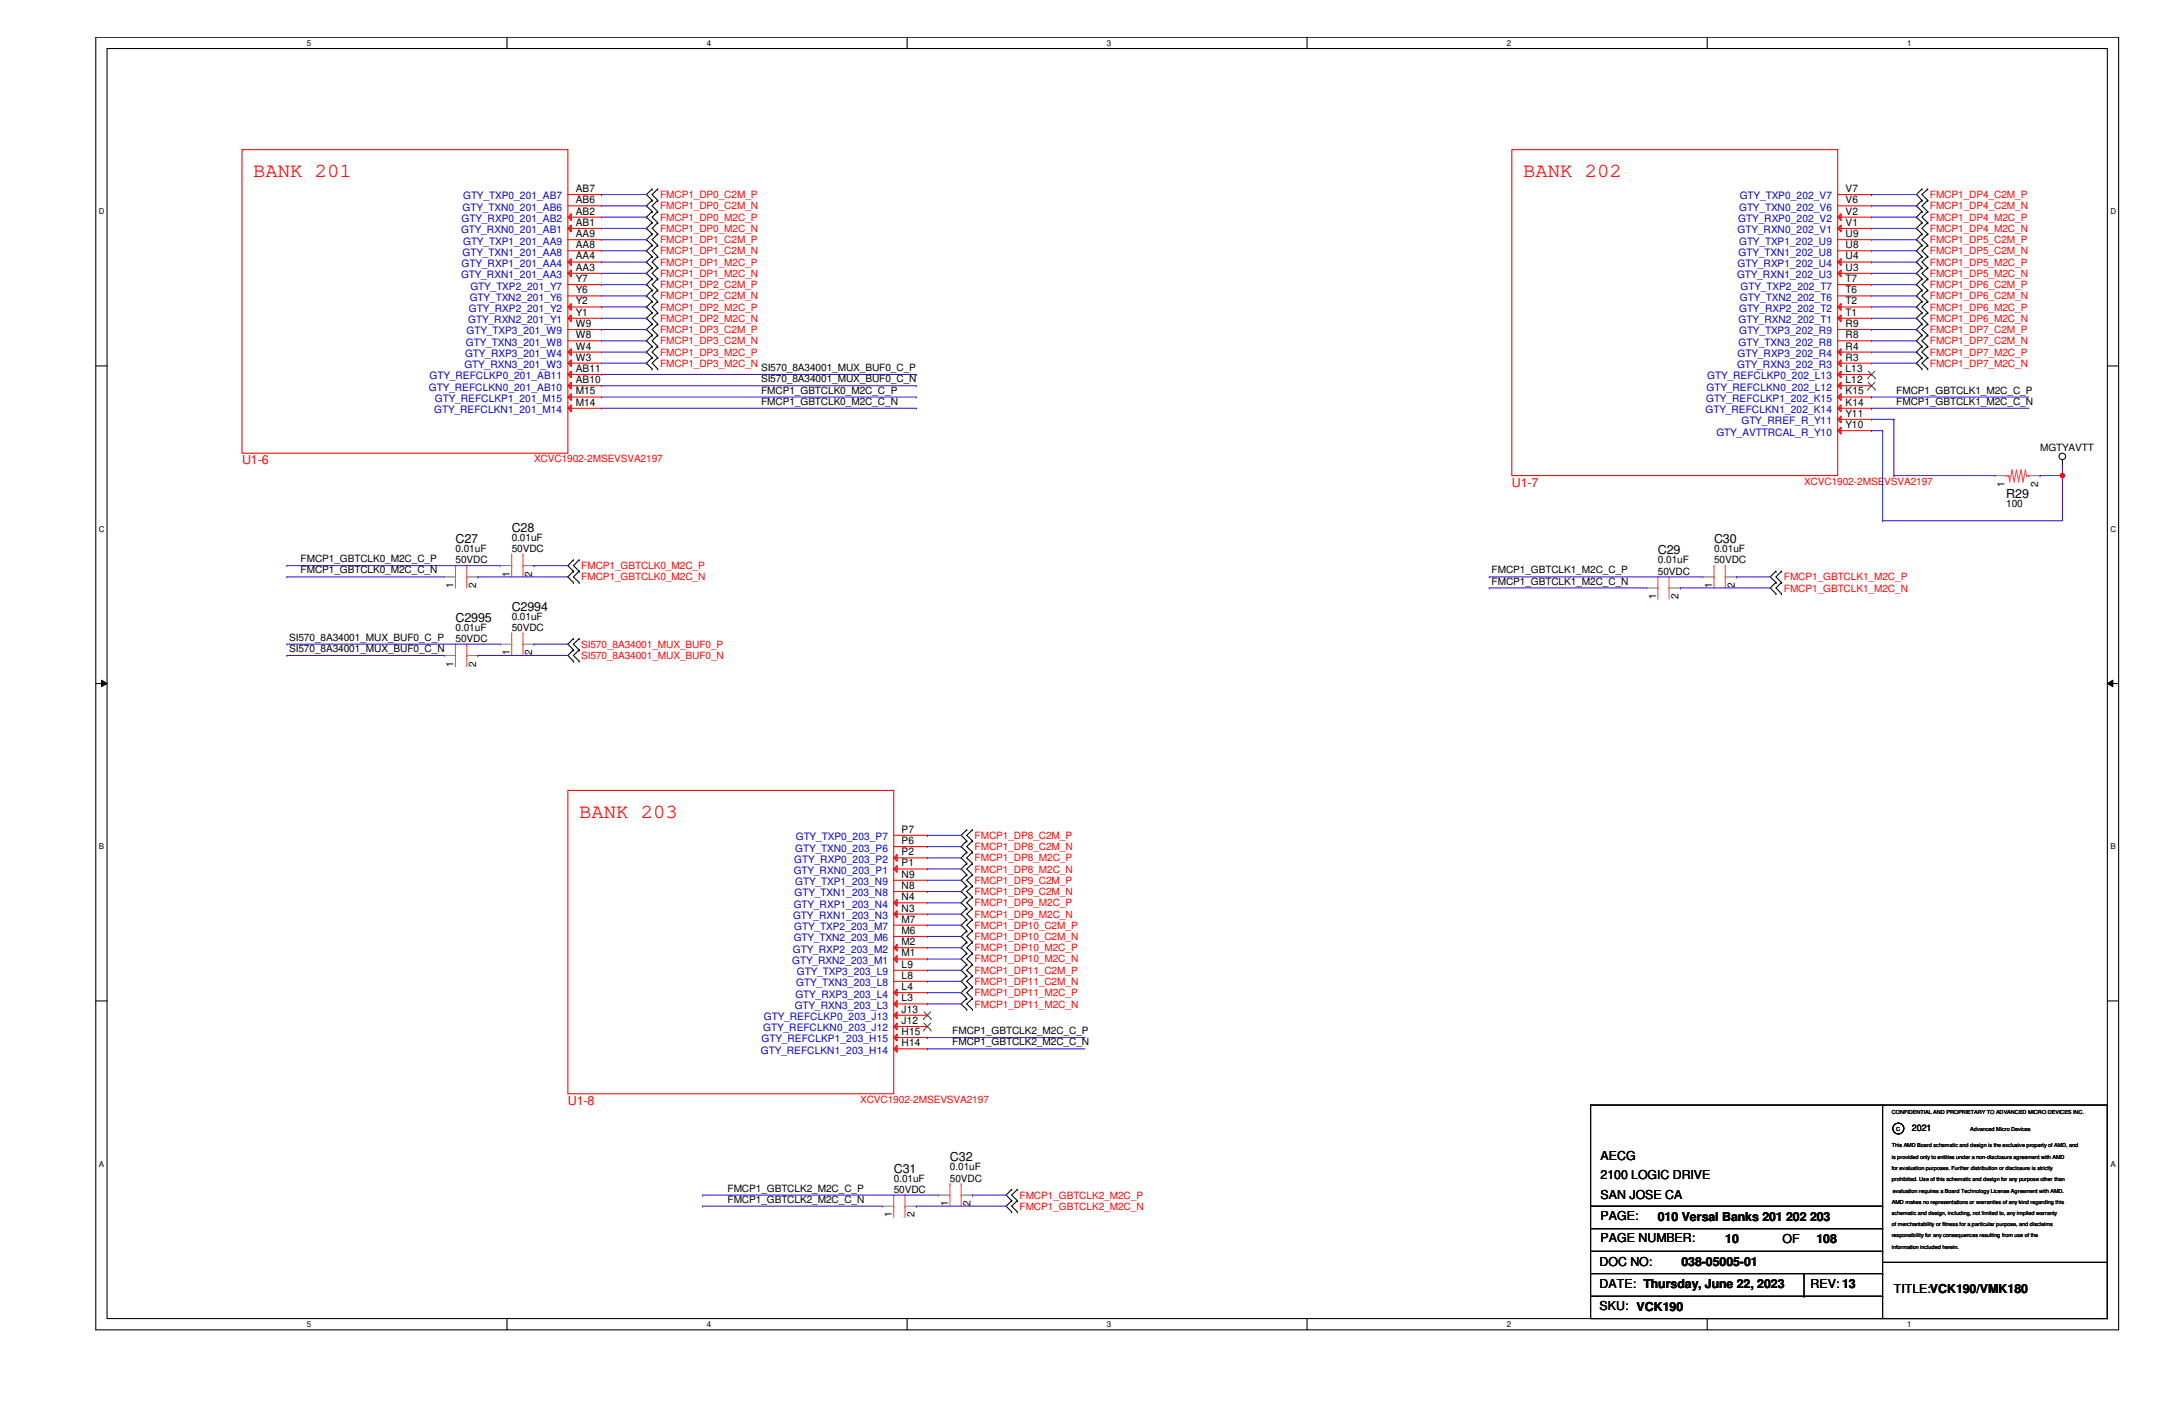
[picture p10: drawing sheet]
<svg xmlns="http://www.w3.org/2000/svg" width="432mm" height="279mm" viewBox="0 0 432 279" stroke-linecap="round" stroke-linejoin="round" font-family="sans-serif">
<defs><g id="words">
<g font-size="4" fill="#f00">
<text x="50.3" y="35.2">BANK 201</text>
<text x="302.9" y="35.2">BANK 202</text>
<text x="115.2" y="162.6">BANK 203</text>
</g>
<g font-size="2.5" fill="#f00">
<text x="48.1" y="92.4">U1-6</text>
<text x="300.7" y="96.8">U1-7</text>
<text x="112.9" y="219.8">U1-8</text>
</g>
<g font-size="2.5">
<text x="399" y="99.1">R29</text>
<text x="90.6" y="108">C27</text>
<text x="101.8" y="105.8">C28</text>
<text x="340.9" y="108">C30</text>
<text x="329.7" y="110.2">C29</text>
<text x="90.6" y="123.7">C2995</text>
<text x="101.8" y="121.4">C2994</text>
<text x="177.8" y="233.2">C31</text>
<text x="188.9" y="230.9">C32</text>
<text x="318.3" y="230.7">AECG</text>
<text x="318.3" y="234.5">2100 LOGIC DRIVE</text>
<text x="318.3" y="238.3">SAN JOSE CA</text>
<text x="318.3" y="242.6">PAGE:</text>
<text x="329.7" y="242.8">010 Versal Banks 201 202 203</text>
<text x="318.1" y="251.7">DOC NO:</text>
<text x="318.3" y="247.1">PAGE NUMBER:</text>
<text x="334.4" y="251.7">038-05005-01</text>
<text x="343.2" y="247.3">10</text>
<text x="354.5" y="247.3">OF</text>
<text x="361.3" y="247.3">108</text>
<text x="318.1" y="256.2">DATE: Thursday, June 22, 2023</text>
<text x="360.1" y="256.2">REV: 13</text>
<text x="376.7" y="257.1">TITLE:VCK190/VMK180</text>
<text x="318.1" y="260.4">SKU: VCK190</text>
</g>
<g font-size="2" fill="#00c">
<text x="92" y="41.9">GTY_TXN0_201_AB6</text>
<text x="92.1" y="39.7">GTY_TXP0_201_AB7</text>
<text x="345.9" y="41.9">GTY_TXN0_202_V6</text>
<text x="346" y="39.7">GTY_TXP0_202_V7</text>
<text x="91.7" y="46.4">GTY_RXN0_201_AB1</text>
<text x="91.8" y="44.2">GTY_RXP0_201_AB2</text>
<text x="345.6" y="46.4">GTY_RXN0_202_V1</text>
<text x="345.7" y="44.2">GTY_RXP0_202_V2</text>
<text x="91.8" y="53.1">GTY_RXP1_201_AA4</text>
<text x="92" y="50.8">GTY_TXN1_201_AA8</text>
<text x="92.1" y="48.6">GTY_TXP1_201_AA9</text>
<text x="345.6" y="53.1">GTY_RXP1_202_U4</text>
<text x="345.8" y="50.8">GTY_TXN1_202_U8</text>
<text x="345.9" y="48.6">GTY_TXP1_202_U9</text>
<text x="91.7" y="55.3">GTY_RXN1_201_AA3</text>
<text x="93.4" y="59.8">GTY_TXN2_201_Y6</text>
<text x="93.6" y="57.6">GTY_TXP2_201_Y7</text>
<text x="345.5" y="55.3">GTY_RXN1_202_U3</text>
<text x="346.1" y="59.8">GTY_TXN2_202_T6</text>
<text x="346.2" y="57.6">GTY_TXP2_202_T7</text>
<text x="93.1" y="64.3">GTY_RXN2_201_Y1</text>
<text x="93.3" y="62">GTY_RXP2_201_Y2</text>
<text x="345.8" y="64.3">GTY_RXN2_202_T1</text>
<text x="345.9" y="62">GTY_RXP2_202_T2</text>
<text x="92.5" y="71">GTY_RXP3_201_W4</text>
<text x="92.7" y="68.7">GTY_TXN3_201_W8</text>
<text x="92.8" y="66.5">GTY_TXP3_201_W9</text>
<text x="345.6" y="71">GTY_RXP3_202_R4</text>
<text x="345.8" y="68.7">GTY_TXN3_202_R8</text>
<text x="345.9" y="66.5">GTY_TXP3_202_R9</text>
<text x="85.3" y="77.7">GTY_REFCLKN0_201_AB10</text>
<text x="85.4" y="75.4">GTY_REFCLKP0_201_AB11</text>
<text x="92.4" y="73.2">GTY_RXN3_201_W3</text>
<text x="339.4" y="77.7">GTY_REFCLKN0_202_L12</text>
<text x="339.6" y="75.4">GTY_REFCLKP0_202_L13</text>
<text x="345.5" y="73.2">GTY_RXN3_202_R3</text>
<text x="86.4" y="82.2">GTY_REFCLKN1_201_M14</text>
<text x="86.5" y="79.9">GTY_REFCLKP1_201_M15</text>
<text x="339.2" y="82.2">GTY_REFCLKN1_202_K14</text>
<text x="339.3" y="79.9">GTY_REFCLKP1_202_K15</text>
<text x="341.4" y="86.6">GTY_AVTTRCAL_R_Y10</text>
<text x="346.4" y="84.4">GTY_RREF_R_Y11</text>
<text x="158.3" y="167.1">GTY_TXP0_203_P7</text>
<text x="157.9" y="173.8">GTY_RXN0_203_P1</text>
<text x="158" y="171.6">GTY_RXP0_203_P2</text>
<text x="158.2" y="169.3">GTY_TXN0_203_P6</text>
<text x="158" y="178.3">GTY_TXN1_203_N8</text>
<text x="158.2" y="176">GTY_TXP1_203_N9</text>
<text x="157.7" y="182.8">GTY_RXN1_203_N3</text>
<text x="157.9" y="180.5">GTY_RXP1_203_N4</text>
<text x="158" y="185">GTY_TXP2_203_M7</text>
<text x="157.6" y="191.7">GTY_RXN2_203_M1</text>
<text x="157.7" y="189.4">GTY_RXP2_203_M2</text>
<text x="157.9" y="187.2">GTY_TXN2_203_M6</text>
<text x="158.4" y="196.1">GTY_TXN3_203_L8</text>
<text x="158.5" y="193.9">GTY_TXP3_203_L9</text>
<text x="151.9" y="202.9">GTY_REFCLKP0_203_J13</text>
<text x="158.1" y="200.6">GTY_RXN3_203_L3</text>
<text x="158.2" y="198.4">GTY_RXP3_203_L4</text>
<text x="151.3" y="209.5">GTY_REFCLKN1_203_H14</text>
<text x="151.5" y="207.3">GTY_REFCLKP1_203_H15</text>
<text x="151.8" y="205.1">GTY_REFCLKN0_203_J12</text>
</g>
<g font-size="2">
<text x="114.5" y="38.2">AB7</text>
<text x="114.5" y="40.4">AB6</text>
<text x="367.1" y="38.2">V7</text>
<text x="367.1" y="40.4">V6</text>
<text x="114.5" y="42.7">AB2</text>
<text x="114.5" y="44.9">AB1</text>
<text x="114.5" y="47.2">AA9</text>
<text x="367.1" y="42.7">V2</text>
<text x="367.1" y="44.9">V1</text>
<text x="367.1" y="47.2">U9</text>
<text x="114.5" y="49.4">AA8</text>
<text x="114.5" y="51.6">AA4</text>
<text x="114.5" y="53.8">AA3</text>
<text x="367.1" y="49.4">U8</text>
<text x="367.1" y="51.6">U4</text>
<text x="367.1" y="53.8">U3</text>
<text x="114.5" y="56.1">Y7</text>
<text x="114.5" y="58.3">Y6</text>
<text x="367.1" y="56.1">T7</text>
<text x="367.1" y="58.3">T6</text>
<text x="114.5" y="60.5">Y2</text>
<text x="114.5" y="62.8">Y1</text>
<text x="114.5" y="65">W9</text>
<text x="367.1" y="60.5">T2</text>
<text x="367.1" y="62.8">T1</text>
<text x="367.1" y="65">R9</text>
<text x="114.5" y="67.3">W8</text>
<text x="114.5" y="69.5">W4</text>
<text x="114.5" y="71.7">W3</text>
<text x="367.1" y="67.3">R8</text>
<text x="367.1" y="69.5">R4</text>
<text x="367.1" y="71.7">R3</text>
<text x="114.5" y="74">AB11</text>
<text x="114.5" y="76.2">AB10</text>
<text x="151.4" y="73.8">SI570_8A34001_MUX_BUF0_C_P</text>
<text x="151.4" y="76">SI570_8A34001_MUX_BUF0_C_N</text>
<text x="367.1" y="74">L13</text>
<text x="367.1" y="76.2">L12</text>
<text x="114.5" y="78.4">M15</text>
<text x="114.5" y="80.7">M14</text>
<text x="151.4" y="78.3">FMCP1_GBTCLK0_M2C_C_P</text>
<text x="151.4" y="80.5">FMCP1_GBTCLK0_M2C_C_N</text>
<text x="367.1" y="78.4">K15</text>
<text x="367.1" y="80.7">K14</text>
<text x="367.1" y="82.9">Y11</text>
<text x="377.1" y="78.3">FMCP1_GBTCLK1_M2C_C_P</text>
<text x="377.1" y="80.5">FMCP1_GBTCLK1_M2C_C_N</text>
<text x="367.1" y="85.1">Y10</text>
<text x="405.8" y="89.7">MGTYAVTT</text>
<text x="398.7" y="96.8" transform="rotate(-90 398.7 96.8)">1</text>
<text x="399" y="100.9">100</text>
<text x="405.4" y="96.8" transform="rotate(-90 405.4 96.8)">2</text>
<text x="101.8" y="107.6">0.01uF</text>
<text x="59.8" y="111.8">FMCP1_GBTCLK0_M2C_C_P</text>
<text x="90.6" y="109.8">0.01uF</text>
<text x="90.6" y="112.1">50VDC</text>
<text x="101.8" y="109.8">50VDC</text>
<text x="329.7" y="112.1">0.01uF</text>
<text x="340.9" y="109.8">0.01uF</text>
<text x="340.9" y="112.1">50VDC</text>
<text x="59.8" y="114">FMCP1_GBTCLK0_M2C_C_N</text>
<text x="90.2" y="116.9" transform="rotate(-90 90.2 116.9)">1</text>
<text x="94.7" y="116.9" transform="rotate(-90 94.7 116.9)">2</text>
<text x="101.4" y="114.7" transform="rotate(-90 101.4 114.7)">1</text>
<text x="105.9" y="114.7" transform="rotate(-90 105.9 114.7)">2</text>
<text x="296.7" y="114">FMCP1_GBTCLK1_M2C_C_P</text>
<text x="296.7" y="116.2">FMCP1_GBTCLK1_M2C_C_N</text>
<text x="329.4" y="119.2" transform="rotate(-90 329.4 119.2)">1</text>
<text x="329.7" y="114.3">50VDC</text>
<text x="333.8" y="119.2" transform="rotate(-90 333.8 119.2)">2</text>
<text x="340.6" y="116.9" transform="rotate(-90 340.6 116.9)">1</text>
<text x="345" y="116.9" transform="rotate(-90 345 116.9)">2</text>
<text x="90.6" y="125.5">0.01uF</text>
<text x="101.8" y="123.2">0.01uF</text>
<text x="101.8" y="125.5">50VDC</text>
<text x="57.5" y="127.4">SI570_8A34001_MUX_BUF0_C_P</text>
<text x="57.5" y="129.7">SI570_8A34001_MUX_BUF0_C_N</text>
<text x="90.6" y="127.7">50VDC</text>
<text x="101.4" y="130.3" transform="rotate(-90 101.4 130.3)">1</text>
<text x="105.9" y="130.3" transform="rotate(-90 105.9 130.3)">2</text>
<text x="90.2" y="132.6" transform="rotate(-90 90.2 132.6)">1</text>
<text x="94.7" y="132.6" transform="rotate(-90 94.7 132.6)">2</text>
<text x="179.3" y="165.6">P7</text>
<text x="179.3" y="167.9">P6</text>
<text x="179.3" y="170.1">P2</text>
<text x="179.3" y="172.3">P1</text>
<text x="179.3" y="174.5">N9</text>
<text x="179.3" y="176.8">N8</text>
<text x="179.3" y="179">N4</text>
<text x="179.3" y="181.3">N3</text>
<text x="179.3" y="183.5">M7</text>
<text x="179.3" y="185.7">M6</text>
<text x="179.3" y="188">M2</text>
<text x="179.3" y="190.2">M1</text>
<text x="179.3" y="192.4">L9</text>
<text x="179.3" y="194.6">L8</text>
<text x="179.3" y="196.9">L4</text>
<text x="179.3" y="199.1">L3</text>
<text x="179.3" y="201.4">J13</text>
<text x="179.3" y="203.6">J12</text>
<text x="179.3" y="205.8">H15</text>
<text x="179.3" y="208.1">H14</text>
<text x="189.4" y="205.7">FMCP1_GBTCLK2_M2C_C_P</text>
<text x="189.4" y="207.9">FMCP1_GBTCLK2_M2C_C_N</text>
<text x="188.9" y="232.7">0.01uF</text>
<text x="144.7" y="237">FMCP1_GBTCLK2_M2C_C_P</text>
<text x="144.7" y="239.2">FMCP1_GBTCLK2_M2C_C_N</text>
<text x="177.8" y="235">0.01uF</text>
<text x="177.8" y="237.2">50VDC</text>
<text x="188.6" y="239.9" transform="rotate(-90 188.6 239.9)">1</text>
<text x="188.9" y="235">50VDC</text>
<text x="193" y="239.9" transform="rotate(-90 193 239.9)">2</text>
<text x="177.4" y="242.1" transform="rotate(-90 177.4 242.1)">1</text>
<text x="181.9" y="242.1" transform="rotate(-90 181.9 242.1)">2</text>
</g>
<g font-size="2" fill="#f00">
<text x="131.3" y="39.4">FMCP1_DP0_C2M_P</text>
<text x="131.3" y="41.7">FMCP1_DP0_C2M_N</text>
<text x="383.8" y="39.4">FMCP1_DP4_C2M_P</text>
<text x="383.8" y="41.7">FMCP1_DP4_C2M_N</text>
<text x="131.3" y="43.9">FMCP1_DP0_M2C_P</text>
<text x="131.3" y="46.1">FMCP1_DP0_M2C_N</text>
<text x="383.8" y="43.9">FMCP1_DP4_M2C_P</text>
<text x="383.8" y="46.1">FMCP1_DP4_M2C_N</text>
<text x="131.3" y="48.3">FMCP1_DP1_C2M_P</text>
<text x="131.3" y="50.6">FMCP1_DP1_C2M_N</text>
<text x="131.3" y="52.8">FMCP1_DP1_M2C_P</text>
<text x="383.8" y="48.3">FMCP1_DP5_C2M_P</text>
<text x="383.8" y="50.6">FMCP1_DP5_C2M_N</text>
<text x="383.8" y="52.8">FMCP1_DP5_M2C_P</text>
<text x="131.3" y="55.1">FMCP1_DP1_M2C_N</text>
<text x="131.3" y="57.3">FMCP1_DP2_C2M_P</text>
<text x="131.3" y="59.5">FMCP1_DP2_C2M_N</text>
<text x="383.8" y="55.1">FMCP1_DP5_M2C_N</text>
<text x="383.8" y="57.3">FMCP1_DP6_C2M_P</text>
<text x="383.8" y="59.5">FMCP1_DP6_C2M_N</text>
<text x="131.3" y="61.8">FMCP1_DP2_M2C_P</text>
<text x="131.3" y="64">FMCP1_DP2_M2C_N</text>
<text x="383.8" y="61.8">FMCP1_DP6_M2C_P</text>
<text x="383.8" y="64">FMCP1_DP6_M2C_N</text>
<text x="131.3" y="66.3">FMCP1_DP3_C2M_P</text>
<text x="131.3" y="68.5">FMCP1_DP3_C2M_N</text>
<text x="131.3" y="70.7">FMCP1_DP3_M2C_P</text>
<text x="383.8" y="66.3">FMCP1_DP7_C2M_P</text>
<text x="383.8" y="68.5">FMCP1_DP7_C2M_N</text>
<text x="383.8" y="70.7">FMCP1_DP7_M2C_P</text>
<text x="131.3" y="72.9">FMCP1_DP3_M2C_N</text>
<text x="383.8" y="72.9">FMCP1_DP7_M2C_N</text>
<text x="106.2" y="91.9">XCVC1902-2MSEVSVA2197</text>
<text x="358.8" y="96.4">XCVC1902-2MSEVSVA2197</text>
<text x="115.6" y="113.2">FMCP1_GBTCLK0_M2C_P</text>
<text x="115.6" y="115.4">FMCP1_GBTCLK0_M2C_N</text>
<text x="354.8" y="115.4">FMCP1_GBTCLK1_M2C_P</text>
<text x="354.8" y="117.6">FMCP1_GBTCLK1_M2C_N</text>
<text x="115.6" y="128.8">SI570_8A34001_MUX_BUF0_P</text>
<text x="115.6" y="131.1">SI570_8A34001_MUX_BUF0_N</text>
<text x="193.8" y="166.8">FMCP1_DP8_C2M_P</text>
<text x="193.8" y="169">FMCP1_DP8_C2M_N</text>
<text x="193.8" y="171.3">FMCP1_DP8_M2C_P</text>
<text x="193.8" y="173.5">FMCP1_DP8_M2C_N</text>
<text x="193.8" y="175.8">FMCP1_DP9_C2M_P</text>
<text x="193.8" y="178">FMCP1_DP9_C2M_N</text>
<text x="193.8" y="180.2">FMCP1_DP9_M2C_P</text>
<text x="193.8" y="182.5">FMCP1_DP9_M2C_N</text>
<text x="193.8" y="184.7">FMCP1_DP10_C2M_P</text>
<text x="193.8" y="186.9">FMCP1_DP10_C2M_N</text>
<text x="193.8" y="189.2">FMCP1_DP10_M2C_P</text>
<text x="193.8" y="191.4">FMCP1_DP10_M2C_N</text>
<text x="193.8" y="193.6">FMCP1_DP11_C2M_P</text>
<text x="193.8" y="195.9">FMCP1_DP11_C2M_N</text>
<text x="193.8" y="198.1">FMCP1_DP11_M2C_P</text>
<text x="193.8" y="200.4">FMCP1_DP11_M2C_N</text>
<text x="171.1" y="219.3">XCVC1902-2MSEVSVA2197</text>
<text x="202.8" y="238.3">FMCP1_GBTCLK2_M2C_P</text>
<text x="202.8" y="240.6">FMCP1_GBTCLK2_M2C_N</text>
</g>
<text font-size="1.8" x="380.3" y="225">2021</text>
<g font-size="1.6">
<text x="61" y="9.1">5</text>
<text x="140.6" y="9.1">4</text>
<text x="220.2" y="9.1">3</text>
<text x="299.7" y="9.1">2</text>
<text x="379.3" y="9.1">1</text>
<text x="19.6" y="42.6">D</text>
<text x="419.7" y="42.6">D</text>
<text x="19.6" y="105.7">C</text>
<text x="419.7" y="105.7">C</text>
<text x="19.6" y="168.9">B</text>
<text x="419.7" y="168.9">B</text>
<text x="19.6" y="232">A</text>
<text x="419.7" y="232">A</text>
<text x="61" y="263.9">5</text>
<text x="140.6" y="263.9">4</text>
<text x="220.2" y="263.9">3</text>
<text x="299.7" y="263.9">2</text>
<text x="379.3" y="263.9">1</text>
</g>
<g font-size="1.1">
<text x="376.3" y="221.5">CONFIDENTIAL AND PROPRIETARY TO ADVANCED MICRO DEVICES INC.</text>
<text x="377.1" y="224.8">C</text>
<text x="391.9" y="224.8">Advanced Micro Devices</text>
<text x="376.3" y="232.7">for evaluation purposes. Further distribution or disclosure is strictly</text>
<text x="376.3" y="230.4">is provided only to entities under a non-disclosure agreement with AMD</text>
<text x="376.3" y="228.2">This AMD Board schematic and design is the exclusive property of AMD, and</text>
<text x="376.3" y="234.9">prohibited. Use of this schematic and design for any purpose other than</text>
<text x="376.3" y="239.4">AMD makes no representations or warranties of any kind regarding this</text>
<text x="376.5" y="237.2">evaluation requires a Board Technology License Agreement with AMD.</text>
<text x="376.3" y="241.6">schematic and design, including, not limited to, any implied warranty</text>
<text x="376.3" y="243.8">of merchantability or fitness for a particular purpose, and disclaims</text>
<text x="376.3" y="246.1">responsibility for any consequences resulting from use of the</text>
<text x="376.3" y="248.3">information included herein.</text>
</g>
</g></defs>
<path d="M19.1 7.4h402.3v257.1h-402.3zM21.3 9.7h397.8v252.5h-397.8z" fill="none" stroke="#000" stroke-width=".21"/>
<g fill="#fff">
<path d="M61 7.7h.9v1.7h-.9z"/>
<path d="M61 262.5h.9v1.7h-.9z"/>
</g>
<path d="M100.8 7.4v2.3M100.8 262.2v2.3" fill="none" stroke="#000" stroke-width=".21"/>
<g fill="#fff">
<path d="M140.6 7.7h.9v1.7h-.9z"/>
<path d="M140.6 262.5h.9v1.7h-.9z"/>
</g>
<path d="M180.4 7.4v2.3M180.4 262.2v2.3" fill="none" stroke="#000" stroke-width=".21"/>
<g fill="#fff">
<path d="M220.2 7.7h.9v1.7h-.9z"/>
<path d="M220.2 262.5h.9v1.7h-.9z"/>
</g>
<path d="M260 7.4v2.3M260 262.2v2.3" fill="none" stroke="#000" stroke-width=".21"/>
<g fill="#fff">
<path d="M299.7 7.7h.9v1.7h-.9z"/>
<path d="M299.7 262.5h.9v1.7h-.9z"/>
</g>
<path d="M339.6 7.4v2.3M339.6 262.2v2.3" fill="none" stroke="#000" stroke-width=".21"/>
<g fill="#fff">
<path d="M379.3 7.7h.9v1.7h-.9z"/>
<path d="M379.3 262.5h.9v1.7h-.9z"/>
<path d="M19.6 41.2h1.2v1.8h-1.2z"/>
<path d="M419.7 41.2h1.2v1.8h-1.2z"/>
<path d="M19.6 104.3h1.2v1.8h-1.2z"/>
<path d="M419.7 104.3h1.2v1.8h-1.2z"/>
</g>
<path d="M19.1 72.8h2.2M419.1 72.8h2.3" fill="none" stroke="#000" stroke-width=".21"/>
<g fill="#fff">
<path d="M19.6 167.5h1.1v1.7h-1.1z"/>
<path d="M419.7 167.5h1.1v1.7h-1.1z"/>
</g>
<path d="M19.1 135.9h2.2M419.1 135.9h2.3" fill="none" stroke="#000" stroke-width=".21"/>
<path d="M20.2 135.3l1.1 .6-1.1 .7zM419.1 135.9l1.1-.6v1.3z" fill="#000"/>
<path d="M20.2 135.3l1.1 .6-1.1 .7zM419.1 135.9l1.1-.6v1.3z" fill="none" stroke="#000" stroke-width=".2"/>
<g fill="#fff">
<path d="M19.6 230.6h1.1v1.8h-1.1z"/>
<path d="M419.7 230.6h1.1v1.8h-1.1z"/>
</g>
<g fill="none" stroke="#000" stroke-width=".21">
<path d="M129.7 37.6h.1M129.7 39.8h.1M129.7 37.6l-1.1 1.1 1.1 1.1M129.7 39.8l-1.1 1.1 1.1 1.2M130.8 39.8h.1M130.8 37.6h.1M130.8 37.6l-1.1 1.1 1.1 1.1M130.8 39.8l-1.1 1.1 1.1 1.2M382.3 37.6h.1M382.3 39.8h.1M382.3 37.6l-1.1 1.1 1.1 1.1M382.3 39.8l-1.1 1.1 1.1 1.2"/>
<path d="M383.4 39.8h.1M383.4 37.6h.1M383.4 37.6l-1.1 1.1 1.1 1.1M383.4 39.8l-1.1 1.1 1.1 1.2M129.7 42.1h.1M129.7 44.3h.1M129.7 46.5h.1M129.7 48.8h.1M129.7 51h.1M129.7 53.3h.1M129.7 55.5h.1M129.7 57.7h.1"/>
<path d="M129.7 59.9h.1M129.7 42.1l-1.1 1.1 1.1 1.1M129.7 44.3l-1.1 1.1 1.1 1.1M129.7 46.5l-1.1 1.2 1.1 1.1M129.7 48.8l-1.1 1.1 1.1 1.1M129.7 51l-1.1 1.1 1.1 1.2M129.7 53.3l-1.1 1.1 1.1 1.1M129.7 55.5l-1.1 1.1 1.1 1.1M129.7 57.7l-1.1 1.1 1.1 1.1M129.7 59.9l-1.1 1.1 1.1 1.2M130.8 42.1h.1M130.8 44.3h.1"/>
<path d="M130.8 46.5h.1M130.8 48.8h.1M130.8 51h.1M130.8 53.3h.1M130.8 55.5h.1M130.8 57.7h.1M130.8 59.9h.1M130.8 42.1l-1.1 1.1 1.1 1.1M130.8 44.3l-1.1 1.1 1.1 1.1M130.8 46.5l-1.1 1.2 1.1 1.1M130.8 48.8l-1.1 1.1 1.1 1.1M130.8 51l-1.1 1.1 1.1 1.2"/>
<path d="M130.8 53.3l-1.1 1.1 1.1 1.1M130.8 55.5l-1.1 1.1 1.1 1.1M130.8 57.7l-1.1 1.1 1.1 1.1M130.8 59.9l-1.1 1.1 1.1 1.2M382.3 42.1h.1M382.3 44.3h.1M382.3 46.5h.1M382.3 48.8h.1M382.3 51h.1M382.3 53.3h.1M382.3 55.5h.1M382.3 57.7h.1"/>
<path d="M382.3 59.9h.1M382.3 42.1l-1.1 1.1 1.1 1.1M382.3 44.3l-1.1 1.1 1.1 1.1M382.3 46.5l-1.1 1.2 1.1 1.1M382.3 48.8l-1.1 1.1 1.1 1.1M382.3 51l-1.1 1.1 1.1 1.2M382.3 53.3l-1.1 1.1 1.1 1.1M382.3 55.5l-1.1 1.1 1.1 1.1M382.3 57.7l-1.1 1.1 1.1 1.1M382.3 59.9l-1.1 1.1 1.1 1.2M383.4 42.1h.1M383.4 44.3h.1"/>
<path d="M383.4 46.5h.1M383.4 48.8h.1M383.4 51h.1M383.4 53.3h.1M383.4 55.5h.1M383.4 57.7h.1M383.4 59.9h.1M383.4 42.1l-1.1 1.1 1.1 1.1M383.4 44.3l-1.1 1.1 1.1 1.1M383.4 46.5l-1.1 1.2 1.1 1.1M383.4 48.8l-1.1 1.1 1.1 1.1M383.4 51l-1.1 1.1 1.1 1.2"/>
<path d="M383.4 53.3l-1.1 1.1 1.1 1.1M383.4 55.5l-1.1 1.1 1.1 1.1M383.4 57.7l-1.1 1.1 1.1 1.1M383.4 59.9l-1.1 1.1 1.1 1.2M129.7 62.2h.1M129.7 64.4h.1M129.7 66.6h.1M129.7 68.9h.1M129.7 71.1h.1M129.7 73.4h.1M129.7 62.2l-1.1 1.1 1.1 1.1M129.7 64.4l-1.1 1.1 1.1 1.1"/>
<path d="M129.7 66.6l-1.1 1.2 1.1 1.1M129.7 68.9l-1.1 1.1 1.1 1.1M129.7 71.1l-1.1 1.1 1.1 1.2M130.8 62.2h.1M130.8 64.4h.1M130.8 66.6h.1M130.8 68.9h.1M130.8 71.1h.1M130.8 73.4h.1M130.8 62.2l-1.1 1.1 1.1 1.1M130.8 64.4l-1.1 1.1 1.1 1.1M130.8 66.6l-1.1 1.2 1.1 1.1"/>
<path d="M130.8 68.9l-1.1 1.1 1.1 1.1M130.8 71.1l-1.1 1.1 1.1 1.2M382.3 62.2h.1M382.3 64.4h.1M382.3 66.6h.1M382.3 68.9h.1M382.3 71.1h.1M382.3 73.4h.1M382.3 62.2l-1.1 1.1 1.1 1.1M382.3 64.4l-1.1 1.1 1.1 1.1M382.3 66.6l-1.1 1.2 1.1 1.1M382.3 68.9l-1.1 1.1 1.1 1.1"/>
<path d="M382.3 71.1l-1.1 1.1 1.1 1.2M383.4 62.2h.1M383.4 64.4h.1M383.4 66.6h.1M383.4 68.9h.1M383.4 71.1h.1M383.4 73.4h.1M383.4 62.2l-1.1 1.1 1.1 1.1M383.4 64.4l-1.1 1.1 1.1 1.1M383.4 66.6l-1.1 1.2 1.1 1.1M383.4 68.9l-1.1 1.1 1.1 1.1M383.4 71.1l-1.1 1.1 1.1 1.2"/>
<path d="M410.2 92.4h.1M410.2 91.4v1M114 111.3h.1M114 113.6h.1M114 115.8h.1M114 111.3l-1.1 1.2 1.1 1.1M114 113.6l-1.1 1.1 1.1 1.1M115.2 113.6h.1M115.2 111.3h.1M115.2 115.8h.1M115.2 111.3l-1.2 1.2 1.2 1.1M115.2 113.6l-1.2 1.1 1.2 1.1"/>
<path d="M353.2 113.6h.1M353.2 115.8h.1M353.2 118.1h.1M353.2 113.6l-1.1 1.1 1.1 1.1M353.2 115.8l-1.1 1.1 1.1 1.2M354.3 115.8h.1M354.3 113.6h.1M354.3 118.1h.1M354.3 113.6l-1.1 1.1 1.1 1.1M354.3 115.8l-1.1 1.1 1.1 1.2M114 127h.1M114 129.2h.1"/>
<path d="M114 131.5h.1M114 127l-1.1 1.1 1.1 1.1M114 129.2l-1.1 1.1 1.1 1.2M115.2 129.2h.1M115.2 127h.1M115.2 131.5h.1M115.2 127l-1.2 1.1 1.2 1.1M115.2 129.2l-1.2 1.1 1.2 1.2M192.3 165h.1M192.3 167.2h.1M192.3 169.5h.1M192.3 171.7h.1"/>
<path d="M192.3 173.9h.1M192.3 176.2h.1M192.3 178.4h.1M192.3 165l-1.1 1.1 1.1 1.1M192.3 167.2l-1.1 1.2 1.1 1.1M192.3 169.5l-1.1 1.1 1.1 1.1M192.3 171.7l-1.1 1.1 1.1 1.1M192.3 173.9l-1.1 1.1 1.1 1.2M192.3 176.2l-1.1 1.1 1.1 1.1M192.3 178.4l-1.1 1.1 1.1 1.1M193.4 167.2h.1M193.4 165h.1"/>
<path d="M193.4 169.5h.1M193.4 171.7h.1M193.4 173.9h.1M193.4 176.2h.1M193.4 178.4h.1M193.4 165l-1.1 1.1 1.1 1.1M193.4 167.2l-1.1 1.2 1.1 1.1M193.4 169.5l-1.1 1.1 1.1 1.1M193.4 171.7l-1.1 1.1 1.1 1.1M193.4 173.9l-1.1 1.1 1.1 1.2M193.4 176.2l-1.1 1.1 1.1 1.1M193.4 178.4l-1.1 1.1 1.1 1.1"/>
<path d="M19.1 199.1h2.2M192.3 180.6h.1M192.3 182.9h.1M192.3 185.1h.1M192.3 187.4h.1M192.3 189.6h.1M192.3 191.8h.1M192.3 194.1h.1M192.3 196.3h.1M192.3 198.5h.1M192.3 180.6l-1.1 1.2 1.1 1.1M192.3 182.9l-1.1 1.1 1.1 1.1"/>
<path d="M192.3 185.1l-1.1 1.1 1.1 1.2M192.3 187.4l-1.1 1.1 1.1 1.1M192.3 189.6l-1.1 1.1 1.1 1.1M192.3 191.8l-1.1 1.2 1.1 1.1M192.3 194.1l-1.1 1.1 1.1 1.1M192.3 196.3l-1.1 1.1 1.1 1.1M192.3 198.5l-1.1 1.1 1.1 1.1M193.4 180.6h.1M193.4 182.9h.1M193.4 185.1h.1M193.4 187.4h.1M193.4 189.6h.1"/>
<path d="M193.4 191.8h.1M193.4 194.1h.1M193.4 196.3h.1M193.4 198.5h.1M193.4 180.6l-1.1 1.2 1.1 1.1M193.4 182.9l-1.1 1.1 1.1 1.1M193.4 185.1l-1.1 1.1 1.1 1.2M193.4 187.4l-1.1 1.1 1.1 1.1M193.4 189.6l-1.1 1.1 1.1 1.1M193.4 191.8l-1.1 1.2 1.1 1.1M193.4 194.1l-1.1 1.1 1.1 1.1M193.4 196.3l-1.1 1.1 1.1 1.1"/>
<path d="M193.4 198.5l-1.1 1.1 1.1 1.1M419.1 199.1h2.3M192.3 200.7h.1M193.4 200.7h.1M316.4 219.8h102.7v42.4h-102.7zM374.4 219.8h.1M374.4 219.8v42.4M201.2 236.5h.1M201.2 238.8h.1M201.2 236.5l-1.1 1.2 1.1 1.1M201.2 238.8l-1.1 1.1 1.1 1.1M202.4 238.8h.1"/>
<path d="M202.4 236.5h.1M202.4 236.5l-1.2 1.2 1.2 1.1M202.4 238.8l-1.2 1.1 1.2 1.1M316.4 239.9h58M374.4 239.9h.1M201.2 241h.1M202.4 241h.1M316.4 244.3h58M316.4 248.8h58M316.4 253.3h58M316.4 257.8h58M358.8 257.8h.1"/>
<path d="M358.8 253.3v4.5M374.4 244.3h.1M374.4 248.8h.1M374.4 253.3h.1M374.4 257.8h.1M374.4 251h44.7M419.1 251h.1"/>
<circle cx="410.2" cy="90.8" r=".66"/>
<circle cx="377.6" cy="224.4" r="1.09"/>
</g>
<path d="M300.7 29.8h64.8v64.8h-64.8zM365.5 38.7h6.7M372.2 38.7h.1M365.5 40.9h6.7M372.2 40.9h.1" fill="none" stroke="#f00" stroke-width=".21"/>
<path d="M365.5 43.2l.7-.7v1.4z" fill="#a84"/>
<path d="M365.5 43.2l.7-.7v1.4zM365.5 43.2h6.7M372.2 43.2h.1" fill="none" stroke="#f00" stroke-width=".21"/>
<path d="M365.5 45.4l.7-.7v1.4z" fill="#a84"/>
<path d="M365.5 45.4l.7-.7v1.4zM365.5 45.4h6.7M365.5 47.7h6.7M365.5 49.9h6.7M372.2 45.4h.1M372.2 47.7h.1M372.2 49.9h.1" fill="none" stroke="#f00" stroke-width=".21"/>
<path d="M365.5 52.1l.7-.7v1.4z" fill="#a84"/>
<path d="M365.5 52.1l.7-.7v1.4zM365.5 52.1h6.7M372.2 52.1h.1" fill="none" stroke="#f00" stroke-width=".21"/>
<path d="M365.5 54.4l.7-.7v1.3z" fill="#a84"/>
<path d="M365.5 54.4l.7-.7v1.3zM365.5 54.4h6.7M365.5 56.6h6.7M365.5 58.8h6.7M372.2 54.4h.1M372.2 56.6h.1M372.2 58.8h.1" fill="none" stroke="#f00" stroke-width=".21"/>
<path d="M365.5 61l.7-.6v1.3z" fill="#a84"/>
<path d="M365.5 61l.7-.6v1.3zM365.5 61h6.7M372.2 61h.1" fill="none" stroke="#f00" stroke-width=".21"/>
<path d="M365.5 63.3l.7-.7v1.4z" fill="#a84"/>
<path d="M365.5 63.3l.7-.7v1.4zM365.5 63.3h6.7M365.5 65.5h6.7M365.5 67.8h6.7M372.2 63.3h.1M372.2 65.5h.1M372.2 67.8h.1" fill="none" stroke="#f00" stroke-width=".21"/>
<path d="M365.5 70l.7-.7v1.4z" fill="#a84"/>
<path d="M365.5 70l.7-.7v1.4zM365.5 70h6.7M372.2 70h.1" fill="none" stroke="#f00" stroke-width=".21"/>
<path d="M365.5 72.2l.7-.7v1.4z" fill="#a84"/>
<path d="M365.5 72.2l.7-.7v1.4zM365.5 72.2h6.7M372.2 72.2h.1" fill="none" stroke="#f00" stroke-width=".21"/>
<path d="M365.5 74.5l.7-.7v1.3z" fill="#a84"/>
<path d="M365.5 74.5l.7-.7v1.3zM365.5 74.5h6.7M372.2 74.5h.1" fill="none" stroke="#f00" stroke-width=".21"/>
<path d="M371.5 75.2h.1M371.6 73.8l1.4 1.4M372.9 73.8l-1.4 1.4M373 75.2h.1" fill="none" stroke="#804000" stroke-width=".2"/>
<path d="M365.5 76.7l.7-.7v1.4z" fill="#a84"/>
<path d="M365.5 76.7l.7-.7v1.4zM365.5 76.7h6.7M372.2 76.7h.1" fill="none" stroke="#f00" stroke-width=".21"/>
<path d="M371.5 77.4h.1M371.6 76l1.4 1.4M372.9 76l-1.4 1.4M373 77.4h.1" fill="none" stroke="#804000" stroke-width=".2"/>
<path d="M365.5 79l.7-.7v1.3z" fill="#a84"/>
<path d="M365.5 79l.7-.7v1.3zM365.5 79h6.7M372.2 79h.1" fill="none" stroke="#f00" stroke-width=".21"/>
<path d="M365.5 81.2l.7-.7v1.4z" fill="#a84"/>
<path d="M365.5 81.2l.7-.7v1.4zM365.5 81.2h6.7M372.2 81.2h.1" fill="none" stroke="#f00" stroke-width=".21"/>
<path d="M365.5 83.4l.7-.7v1.4z" fill="#a84"/>
<path d="M365.5 83.4l.7-.7v1.4zM365.5 83.4h6.7M372.2 83.4h.1" fill="none" stroke="#f00" stroke-width=".21"/>
<path d="M365.5 85.6l.7-.6v1.3z" fill="#a84"/>
<path d="M365.5 85.6l.7-.6v1.3zM365.5 85.6h6.7M372.2 85.6h.1M112.9 157.2h64.9v60.3h-64.9zM177.8 166.1h6.6M177.8 168.4h6.6M184.4 166.1h.1M184.4 168.4h.1" fill="none" stroke="#f00" stroke-width=".21"/>
<path d="M90.6 130.3h.1M90.6 128.1h.1M90.6 128.1v4.5M92.8 130.3h.1M92.8 128.1h.1M92.8 128.1v4.5" fill="none" stroke="#cc8006" stroke-width=".21"/>
<path d="M88.3 130.3h.1M88.3 130.3h2.3M92.8 130.3h2.2M95 130.3h.1" fill="none" stroke="#a84" stroke-width=".21"/>
<path d="M177.8 170.6l.6-.7v1.4z" fill="#a84"/>
<path d="M177.8 170.6l.6-.7v1.4zM177.8 170.6h6.6M184.4 170.6h.1" fill="none" stroke="#f00" stroke-width=".21"/>
<path d="M177.8 172.8l.6-.7v1.4z" fill="#a84"/>
<path d="M177.8 172.8l.6-.7v1.4zM177.8 172.8h6.6M177.8 175h6.6M177.8 177.3h6.6M184.4 172.8h.1M184.4 175h.1M184.4 177.3h.1" fill="none" stroke="#f00" stroke-width=".21"/>
<path d="M177.8 179.5l.6-.6v1.3z" fill="#a84"/>
<path d="M177.8 179.5l.6-.6v1.3zM177.8 179.5h6.6M184.4 179.5h.1" fill="none" stroke="#f00" stroke-width=".21"/>
<path d="M177.8 181.8l.6-.7v1.4z" fill="#a84"/>
<path d="M177.8 181.8l.6-.7v1.4zM177.8 181.8h6.6M177.8 184h6.6M177.8 186.2h6.6M184.4 181.8h.1M184.4 184h.1M184.4 186.2h.1" fill="none" stroke="#f00" stroke-width=".21"/>
<path d="M177.8 188.5l.6-.7v1.3z" fill="#a84"/>
<path d="M177.8 188.5l.6-.7v1.3zM177.8 188.5h6.6M184.4 188.5h.1" fill="none" stroke="#f00" stroke-width=".21"/>
<path d="M177.8 190.7l.6-.7v1.4z" fill="#a84"/>
<path d="M177.8 190.7l.6-.7v1.4zM177.8 190.7h6.6M177.8 193h6.6M177.8 195.2h6.6M184.4 190.7h.1M184.4 193h.1M184.4 195.2h.1" fill="none" stroke="#f00" stroke-width=".21"/>
<path d="M177.8 197.4l.6-.7v1.4z" fill="#a84"/>
<path d="M177.8 197.4l.6-.7v1.4zM177.8 197.4h6.6M184.4 197.4h.1" fill="none" stroke="#f00" stroke-width=".21"/>
<path d="M177.8 199.6l.6-.6v1.3z" fill="#a84"/>
<path d="M177.8 199.6l.6-.6v1.3zM177.8 199.6h6.6M184.4 199.6h.1" fill="none" stroke="#f00" stroke-width=".21"/>
<path d="M177.8 201.9l.6-.7v1.4z" fill="#a84"/>
<path d="M177.8 201.9l.6-.7v1.4zM177.8 201.9h6.6M184.4 201.9h.1" fill="none" stroke="#f00" stroke-width=".21"/>
<path d="M183.7 202.6h.1M183.8 201.2l1.4 1.4M185.1 201.2l-1.4 1.4M185.2 202.6h.1" fill="none" stroke="#804000" stroke-width=".2"/>
<path d="M177.8 204.1l.6-.6v1.3z" fill="#a84"/>
<path d="M177.8 204.1l.6-.6v1.3zM177.8 204.1h6.6M184.4 204.1h.1" fill="none" stroke="#f00" stroke-width=".21"/>
<path d="M183.7 204.9h.1M183.8 203.5l1.4 1.4M185.1 203.5l-1.4 1.4M185.2 204.9h.1" fill="none" stroke="#804000" stroke-width=".2"/>
<path d="M177.8 206.3l.6-.6v1.3z" fill="#a84"/>
<path d="M177.8 206.3l.6-.6v1.3zM177.8 206.3h6.6M184.4 206.3h.1" fill="none" stroke="#f00" stroke-width=".21"/>
<path d="M177.8 208.6l.6-.7v1.4z" fill="#a84"/>
<path d="M48.1 29.8h64.8v60.3h-64.8zM112.9 38.7h6.7M119.6 38.7h.1M112.9 40.9h6.7M119.6 40.9h.1M177.8 208.6l.6-.7v1.4zM177.8 208.6h6.6M184.4 208.6h.1" fill="none" stroke="#f00" stroke-width=".21"/>
<g fill="none" stroke="#cc8006" stroke-width=".21">
<path d="M101.8 112.5h.1M101.8 110.2h.1M101.8 110.2v4.5M104 112.5h.1M104 110.2h.1M104 110.2v4.5M329.7 116.9h.1M329.7 114.7h.1M329.7 114.7v4.5M332 116.9h.1M332 114.7h.1M332 114.7v4.5"/>
<path d="M340.9 114.7h.1M340.9 112.5h.1M340.9 112.5v4.4M343.2 114.7h.1M343.2 112.5h.1M343.2 112.5v4.4M101.8 128.1h.1M101.8 125.9h.1M101.8 125.9v4.4M104 128.1h.1M104 125.9h.1M104 125.9v4.4"/>
<path d="M177.8 239.9h.1M177.8 237.7h.1M177.8 237.7v4.4M180 239.9h.1M180 237.7h.1M180 237.7v4.4"/>
</g>
<g fill="none" stroke="#a84" stroke-width=".21">
<path d="M99.5 112.5h.1M99.5 112.5h2.3M104 112.5h2.2M106.2 112.5h.1M327.5 116.9h.1M327.5 116.9h2.2M332 116.9h2.2M334.2 116.9h.1M338.7 114.7h.1M338.7 114.7h2.2M343.2 114.7h2.2M345.4 114.7h.1"/>
<path d="M99.5 128.1h.1M99.5 128.1h2.3M104 128.1h2.2M106.2 128.1h.1M175.5 239.9h.1M175.5 239.9h2.3M180 239.9h2.2M182.2 239.9h.1"/>
</g>
<path d="M112.9 43.2l.7-.7v1.4z" fill="#a84"/>
<path d="M112.9 43.2l.7-.7v1.4zM112.9 43.2h6.7M119.6 43.2h.1" fill="none" stroke="#f00" stroke-width=".21"/>
<path d="M112.9 45.4l.7-.7v1.4z" fill="#a84"/>
<path d="M112.9 45.4l.7-.7v1.4zM112.9 45.4h6.7M112.9 47.7h6.7M112.9 49.9h6.7M119.6 45.4h.1M119.6 47.7h.1M119.6 49.9h.1" fill="none" stroke="#f00" stroke-width=".21"/>
<path d="M112.9 52.1l.7-.7v1.4z" fill="#a84"/>
<path d="M112.9 52.1l.7-.7v1.4zM112.9 52.1h6.7M119.6 52.1h.1" fill="none" stroke="#f00" stroke-width=".21"/>
<path d="M113.6 53.7v1.3l-.7-.6z" fill="#a84"/>
<path d="M112.9 54.4h6.7M112.9 56.6h6.7M112.9 58.8h6.7M113.6 53.7v1.3l-.7-.6zM119.6 54.4h.1M119.6 56.6h.1M119.6 58.8h.1" fill="none" stroke="#f00" stroke-width=".21"/>
<path d="M113.6 60.4v1.3l-.7-.7z" fill="#a84"/>
<path d="M112.9 61h6.7M113.6 60.4v1.3l-.7-.7zM119.6 61h.1" fill="none" stroke="#f00" stroke-width=".21"/>
<path d="M112.9 63.3l.7-.7v1.4z" fill="#a84"/>
<path d="M112.9 63.3l.7-.7v1.4zM112.9 63.3h6.7M112.9 65.5h6.7M112.9 67.8h6.7M119.6 63.3h.1M119.6 65.5h.1M119.6 67.8h.1" fill="none" stroke="#f00" stroke-width=".21"/>
<path d="M113.6 69.3v1.4l-.7-.7z" fill="#a84"/>
<path d="M112.9 70h6.7M113.6 69.3v1.4l-.7-.7zM119.6 70h.1" fill="none" stroke="#f00" stroke-width=".21"/>
<path d="M112.9 72.2l.7-.7v1.4z" fill="#a84"/>
<path d="M112.9 72.2l.7-.7v1.4zM112.9 72.2h6.7M119.6 72.2h.1" fill="none" stroke="#f00" stroke-width=".21"/>
<path d="M112.9 74.5l.7-.7v1.3z" fill="#a84"/>
<path d="M112.9 74.5l.7-.7v1.3zM112.9 74.5h6.7M119.6 74.5h.1" fill="none" stroke="#f00" stroke-width=".21"/>
<path d="M112.9 76.7l.7-.7v1.4z" fill="#a84"/>
<path d="M112.9 76.7l.7-.7v1.4zM112.9 76.7h6.7M119.6 76.7h.1" fill="none" stroke="#f00" stroke-width=".21"/>
<path d="M112.9 79l.7-.7v1.3z" fill="#a84"/>
<path d="M112.9 79l.7-.7v1.3zM112.9 79h6.7M119.6 79h.1" fill="none" stroke="#f00" stroke-width=".21"/>
<path d="M113.6 80.5v1.4l-.7-.7z" fill="#a84"/>
<path d="M112.9 81.2h6.7M113.6 80.5v1.4l-.7-.7zM119.6 81.2h.1" fill="none" stroke="#f00" stroke-width=".21"/>
<g fill="none" stroke="#cc8006" stroke-width=".21">
<path d="M399 94.6h.1M399 94.6h.5M399.5 94.6h.1M399.5 94.6l.2 1.1M399.7 95.7h.1M400.2 93.5h.1M400.2 93.5l-.5 2.2M400.2 93.5l.4 2.2M400.6 95.7h.1M401.1 93.5h.1M401.1 93.5l.4 2.2M401.1 93.5l-.5 2.2"/>
<path d="M401.5 95.7h.1M402 93.5h.1M402 93.5l.4 2.2M402 93.5l-.5 2.2M402.4 95.7h.1M402.8 93.5h.1M402.8 93.5l.3 1.1M402.8 93.5l-.4 2.2M403.1 94.6h.1M403.1 94.6h.4M403.5 94.6h.1M90.6 114.7h.1"/>
<path d="M90.6 112.5h.1M90.6 112.5v4.4M92.8 114.7h.1M92.8 112.5h.1M92.8 112.5v4.4M188.9 237.7h.1M188.9 235.4h.1M188.9 235.4v4.5M191.2 237.7h.1M191.2 235.4h.1M191.2 235.4v4.5"/>
</g>
<path d="M396.8 94.6h.1M396.8 94.6h2.2M403.5 94.6h2.3M405.8 94.6h.1M88.3 114.7h.1M88.3 114.7h2.3M92.8 114.7h2.2M95 114.7h.1M186.7 237.7h.1M186.7 237.7h2.2M191.2 237.7h2.2M193.4 237.7h.1" fill="none" stroke="#a84" stroke-width=".21"/>
<g fill="none" stroke="#4200ff" stroke-width=".21">
<path d="M119.6 38.7h.1M119.6 38.7h9M372.2 38.7h.1M372.2 38.7h9M119.6 40.9h9M119.6 43.2h9M119.6 45.4h9M119.6 47.7h9M119.6 49.9h9M119.6 52.1h9M119.6 54.4h9M119.6 56.6h9"/>
<path d="M119.6 58.8h9M128.6 40.9h.1M128.6 43.2h.1M128.6 45.4h.1M128.6 47.7h.1M128.6 49.9h.1M128.6 52.1h.1M128.6 54.4h.1M128.6 56.6h.1M128.6 58.8h.1M372.2 40.9h9M372.2 43.2h9"/>
<path d="M372.2 45.4h9M372.2 47.7h9M372.2 49.9h9M372.2 52.1h9M372.2 54.4h9M372.2 56.6h9M372.2 58.8h9M381.2 40.9h.1M381.2 43.2h.1M381.2 45.4h.1M381.2 47.7h.1M381.2 49.9h.1"/>
<path d="M381.2 52.1h.1M381.2 54.4h.1M381.2 56.6h.1M381.2 58.8h.1M119.6 61h9M119.6 63.3h9M119.6 65.5h9M119.6 67.8h9M119.6 70h9M119.6 72.2h9M128.6 61h.1M128.6 63.3h.1"/>
<path d="M128.6 65.5h.1M128.6 67.8h.1M128.6 70h.1M128.6 72.2h.1M372.2 61h9M372.2 63.3h9M372.2 65.5h9M372.2 67.8h9M372.2 70h9M372.2 72.2h9M381.2 61h.1M381.2 63.3h.1"/>
<path d="M381.2 65.5h.1M381.2 67.8h.1M381.2 70h.1M381.2 72.2h.1M372.2 85.6h.1M372.2 83.4h4.5M372.2 85.6h2.2M374.4 85.6h.1M374.4 85.6v17.9M376.7 83.4h.1M376.7 83.4v11.2M410.2 92.4h.1"/>
<path d="M410.2 92.4v2.2M95 114.7h.1M95 114.7h17.9M106.2 112.5h.1M106.2 112.5h6.7M296.2 114.7h.1M296.2 116.9h.1M296.2 114.7h42.5M296.2 116.9h31.3M334.2 116.9h.1M334.2 116.9h17.9M345.4 114.7h.1"/>
<path d="M345.4 114.7h6.7M184.4 166.1h.1M184.4 166.1h6.8M184.4 168.4h6.8M184.4 170.6h6.8M184.4 172.8h6.8M184.4 175h6.8M184.4 177.3h6.8M184.4 179.5h6.8M191.2 168.4h.1M191.2 170.6h.1M191.2 172.8h.1"/>
<path d="M191.2 175h.1M191.2 177.3h.1M191.2 179.5h.1M184.4 181.8h6.8M184.4 184h6.8M184.4 186.2h6.8M184.4 188.5h6.8M184.4 190.7h6.8M184.4 193h6.8M184.4 195.2h6.8M184.4 197.4h6.8M184.4 199.6h6.8"/>
<path d="M191.2 181.8h.1M191.2 184h.1M191.2 186.2h.1M191.2 188.5h.1M191.2 190.7h.1M191.2 193h.1M191.2 195.2h.1M191.2 197.4h.1M191.2 199.6h.1M139.7 237.7h.1M139.7 239.9h.1M139.7 237.7h47"/>
<path d="M139.7 239.9h35.8M182.2 239.9h.1M182.2 239.9h17.9M193.4 237.7h.1M193.4 237.7h6.7"/>
</g>
<circle cx="410.2" cy="94.6" r=".43" fill="#f00"/>
<circle cx="410.2" cy="94.6" r=".43" fill="none" stroke="#f00" stroke-width=".21"/>
<g fill="none" stroke="#4200ff" stroke-width=".21">
<path d="M119.6 79h62.6M119.6 74.5h62.6M119.6 76.7h62.6M182.2 79h.1M182.2 74.5h.1M182.2 76.7h.1M372.2 79h.1M372.2 79h31.3M119.6 81.2h62.6M182.2 81.2h.1M372.2 81.2h.1M372.2 81.2h31.3"/>
<path d="M376.7 94.6h.1M376.7 94.6h20.1M405.8 94.6h.1M405.8 94.6h4.4M410.2 94.6h.1M410.2 94.6v8.9h-35.8M57.1 112.5h.1M57.1 114.7h.1M57.1 112.5h42.4M57.1 114.7h31.2M374.4 103.5h.1M57.1 128.1h.1"/>
<path d="M57.1 130.3h.1M57.1 128.1h42.4M57.1 130.3h31.2M95 130.3h.1M95 130.3h17.9M106.2 128.1h.1M106.2 128.1h6.7M184.4 206.3h.1M184.4 208.6h.1M184.4 206.3h31.4M184.4 208.6h31.4"/>
</g>
<circle cx="410.2" cy="94.6" r=".43" fill="#f00"/>
<circle cx="410.2" cy="94.6" r=".43" fill="none" stroke="#f00" stroke-width=".21"/>
<use href="#words"/>
</svg>
